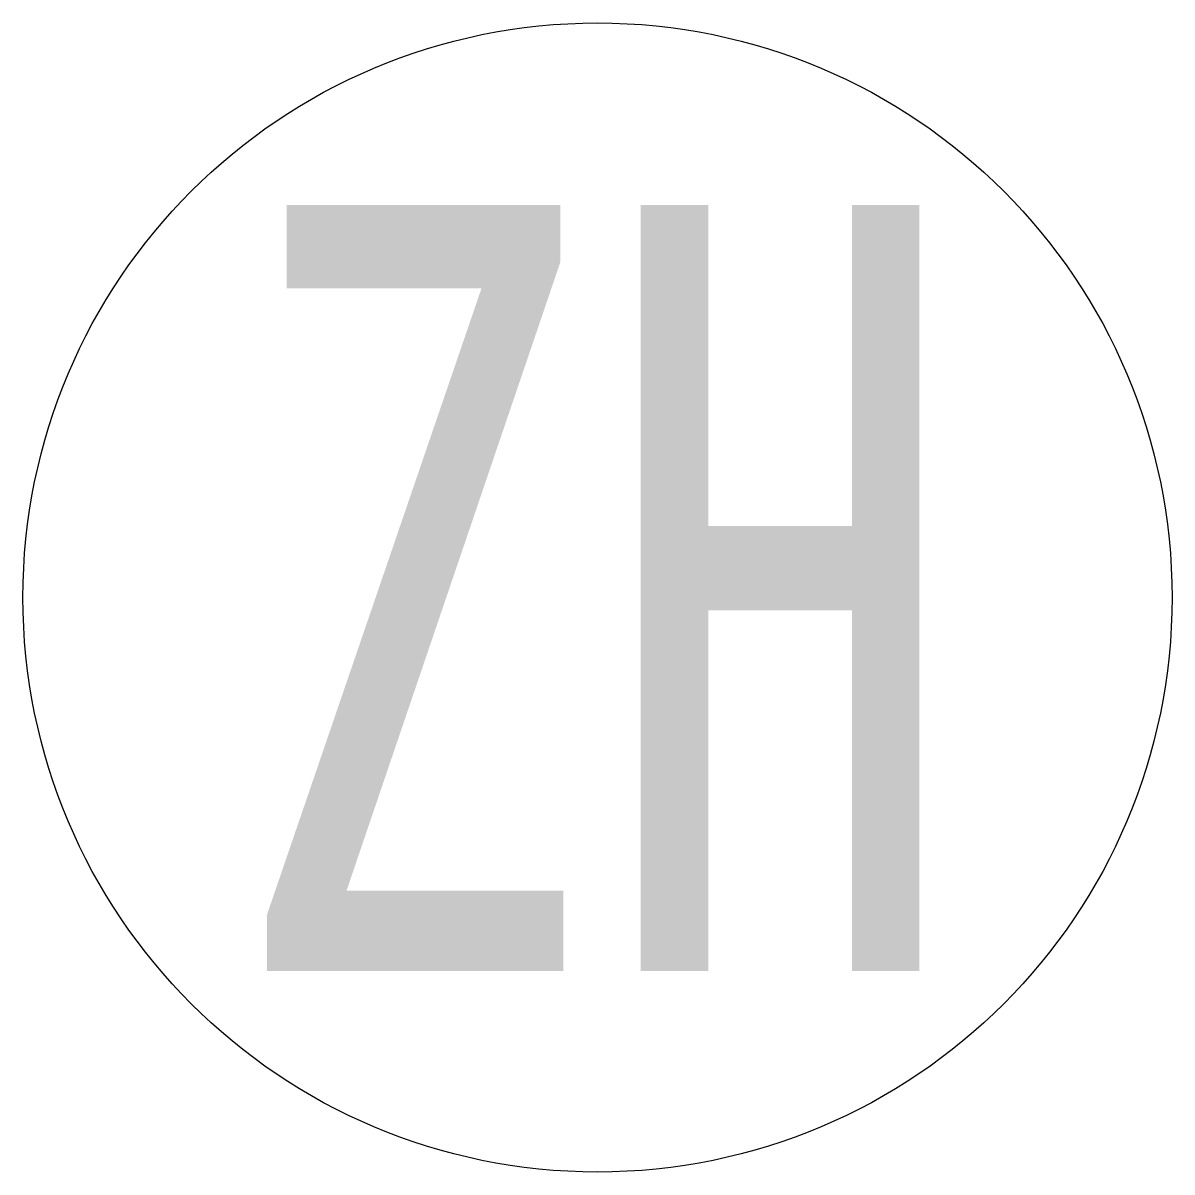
# Model space of a CAD drawing. Extents: x 0 to 600, y -300 to 300.
import ezdxf
from ezdxf.enums import TextEntityAlignment as Align

# ---------------------------------------------------------------- set-up
doc = ezdxf.new("R2010")
doc.units = 0
doc.header["$LTSCALE"] = 0.7
doc.header["$MEASUREMENT"] = 0
doc.layers.get('0').update_dxf_attribs({"linetype": 'CONTINUOUS'})
doc.styles.add('TEXT', font='simfang.ttf', dxfattribs={"width": 0.6, "oblique": 5})

msp = doc.modelspace()

# ---------------------------------------------------------------- linework, layer by layer
msp.add_circle((300, 0), 300)

# ---------------------------------------------------------------- texts
at = {"style": 'TEXT', "width": 0.7}
msp.add_attdef('ZH', text='', height=400, dxfattribs=at).set_placement((300, -195), align=Align.CENTER)

doc.saveas('drawing.dxf')
